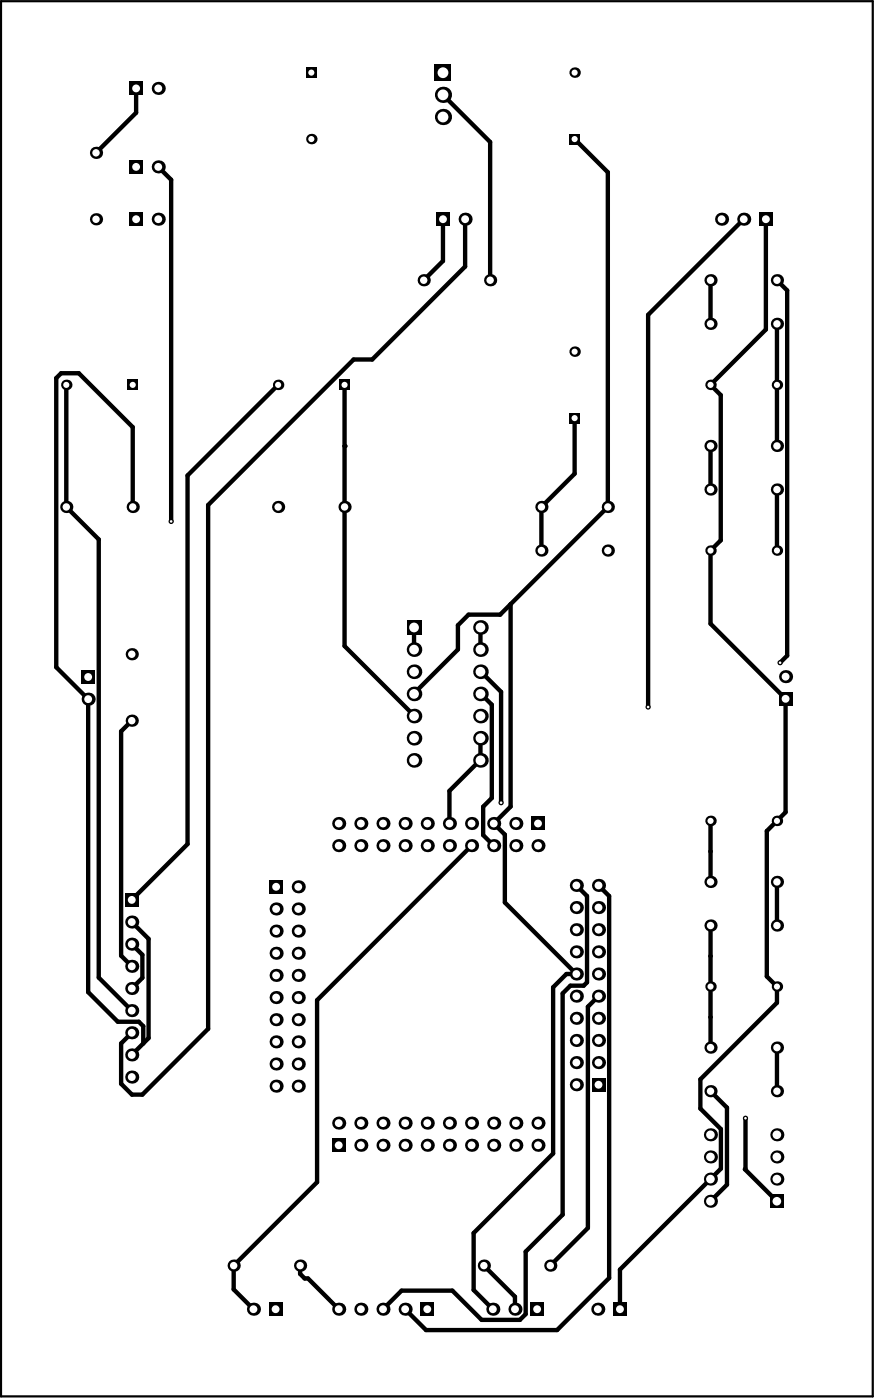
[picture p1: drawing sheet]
<svg xmlns="http://www.w3.org/2000/svg" width="334mm" height="534mm" viewBox="0 0 334 534" stroke-linecap="round" stroke-linejoin="round" font-family="sans-serif">
<path d="M.4 .5h332.4v532.2h-332.4z" fill="none" stroke="#000" stroke-width=".85"/>
<g fill="none" stroke="#000" stroke-width="1.7">
<path d="M51.9 33.7v9.3l-15.3 15.3M168.9 36.2l18 18v52.7M219.1 53.1l12.7 12.6v127.7l-41.1 41.1h-12l-4.1 4.1v9.2l-16.7 16.7M60.4 63.7l4.9 4.9v130.3M168.9 83.6v16l-7.3 7.3M177.4 83.6v18.1l-35.4 35.5h-7.1l-55.5 55.5v199.8l-25.1 25.1h-4l-4.1-4.1v-15.4l4.1-4.1M283.6 83.6l-36.4 36.5v149.6M292.1 83.6v42.1l-21.1 21.1 3.9 3.9v55.4l-3.9 3.9v28l28.6 28.6v43.3l-7.2 7.1v55.5l3.9 3.9v6.2l-29.2 29.2v11.1l7.8 7.9v15l-38.5 38.6v15.1M271 106.9v16.6M296.3 106.9l3.9 3.9v139.3l-2.7 2.7M296.3 123.5v46.6M25.3 146.8v46.6l12.4 12.4v167.2l12.6 12.6"/>
<path d="M106.1 146.8l-34.6 34.6v140.6l-21.2 21.3M131.4 146.8v99.7l26.5 26.5M219.1 159.5v21.2l-12.6 12.7v16.6M271 170.1v16.7M50.6 193.4v-30.4l-20.5-20.6h-6.8l-1.9 1.8v110.3l12.2 12.2v111.8l11.3 11.3h8l1.7 1.7v6.6M296.3 186.8v23.2M157.9 239.2v8.4M183.2 239.2v8.4M194.7 230.5v77.2l-6.4 6.5 4.2 4.2v25.9l27.3 27.3h-3.8l-5.1 5.1v63.4l-30.3 30.3v21.7l7.4 7.4M183.2 256.1l7.9 7.9v42.2M50.3 274.9l-4.1 4.1v85.6l4.1 4.1M183.2 264.5l4.4 4.4v35.6l-3.3 3.3v10.8l4 4"/>
<path d="M183.2 281.4v8.5l-11.8 11.8v12.5M271 313.2v23.3M179.8 322.6l-58.9 59v69.4l-31.8 31.8v9.1l7.6 7.6M219.8 337.8l4.1 4v33l-1.3 1.2h-5.1l-2.9 3v84.4l-14.1 14.1v23.8l-2.2 2.2h-14.6l-11.2-11.1h-19.4l-7 7.1M228.3 337.8l4 4v145.8l-19.8 19.8h-50l-8-7.9M271 324.8h.1M296.3 336.5v16.6M50.3 351.8l6.4 6.4v37.8l-6.4 6.5M271 353.1v46.6M50.3 360.2l4 4.1v8.8l-4 4M271 364.8h.1M228.3 380l-4.1 4.1v84.4l-14.3 14.3"/>
<path d="M271 388h.1M296.3 399.7v16.6M271 416.3l6.3 6.3v29.4l-6.4 6.3M284.3 426.6v19.2l-.2 .3 12.2 12.2M114.4 482.8v3.2l1.8 1.7h1.3l11.7 11.8M184.5 482.8l11.9 11.9v4.8"/>
</g>
<g fill="#000">
<circle cx="131.4" cy="170.2" r=".83"/>
<circle cx="284.3" cy="426.6" r="1"/>
</g>
<circle cx="284.3" cy="426.6" r=".5" fill="#fff"/>
<circle cx="297.5" cy="252.8" r="1" fill="#000"/>
<circle cx="297.5" cy="252.8" r=".5" fill="#fff"/>
<circle cx="247.2" cy="269.7" r="1" fill="#000"/>
<circle cx="247.2" cy="269.7" r=".5" fill="#fff"/>
<circle cx="65.3" cy="198.9" r="1" fill="#000"/>
<circle cx="65.3" cy="198.9" r=".5" fill="#fff"/>
<circle cx="191.1" cy="306.2" r="1" fill="#000"/>
<circle cx="191.1" cy="306.2" r=".5" fill="#fff"/>
<circle cx="60.4" cy="33.7" r="2.5" fill="#000"/>
<circle cx="60.4" cy="33.7" r="1.5" fill="#fff"/>
<circle cx="154.5" cy="499.5" r="2.5" fill="#000"/>
<circle cx="154.5" cy="499.5" r="1.5" fill="#fff"/>
<circle cx="161.6" cy="106.9" r="2.33" fill="#000"/>
<circle cx="161.6" cy="106.9" r="1.41" fill="#fff"/>
<path d="M233.9 497h5v5h-5z" fill-rule="evenodd" fill="#000"/>
<circle cx="236.4" cy="499.5" r="1.5" fill="#fff"/>
<circle cx="296.3" cy="106.9" r="2.33" fill="#000"/>
<circle cx="296.3" cy="106.9" r="1.41" fill="#fff"/>
<circle cx="33.6" cy="266.7" r="2.5" fill="#000"/>
<circle cx="33.6" cy="266.7" r="1.5" fill="#fff"/>
<path d="M31.1 255.8h5v5h-5z" fill-rule="evenodd" fill="#000"/>
<circle cx="33.6" cy="258.3" r="1.5" fill="#fff"/>
<circle cx="60.4" cy="83.6" r="2.5" fill="#000"/>
<circle cx="60.4" cy="83.6" r="1.5" fill="#fff"/>
<circle cx="60.4" cy="63.7" r="2.5" fill="#000"/>
<circle cx="60.4" cy="63.7" r="1.5" fill="#fff"/>
<circle cx="114.4" cy="482.8" r="2.33" fill="#000"/>
<circle cx="114.4" cy="482.8" r="1.41" fill="#fff"/>
<circle cx="154.5" cy="436.9" r="2.5" fill="#000"/>
<circle cx="154.5" cy="436.9" r="1.5" fill="#fff"/>
<circle cx="154.5" cy="428.5" r="2.5" fill="#000"/>
<circle cx="154.5" cy="428.5" r="1.5" fill="#fff"/>
<circle cx="154.5" cy="322.6" r="2.5" fill="#000"/>
<circle cx="154.5" cy="322.6" r="1.5" fill="#fff"/>
<circle cx="154.5" cy="314.2" r="2.5" fill="#000"/>
<circle cx="154.5" cy="314.2" r="1.5" fill="#fff"/>
<path d="M166.4 81.1h5v5h-5z" fill-rule="evenodd" fill="#000"/>
<circle cx="168.9" cy="83.6" r="1.5" fill="#fff"/>
<circle cx="188.3" cy="436.9" r="2.5" fill="#000"/>
<circle cx="188.3" cy="436.9" r="1.5" fill="#fff"/>
<circle cx="188.3" cy="428.5" r="2.5" fill="#000"/>
<circle cx="188.3" cy="428.5" r="1.5" fill="#fff"/>
<circle cx="188.3" cy="322.6" r="2.5" fill="#000"/>
<circle cx="188.3" cy="322.6" r="1.5" fill="#fff"/>
<circle cx="188.3" cy="314.2" r="2.5" fill="#000"/>
<circle cx="188.3" cy="314.2" r="1.5" fill="#fff"/>
<circle cx="283.6" cy="83.6" r="2.5" fill="#000"/>
<circle cx="283.6" cy="83.6" r="1.5" fill="#fff"/>
<circle cx="296.3" cy="416.3" r="2.33" fill="#000"/>
<circle cx="296.3" cy="416.3" r="1.41" fill="#fff"/>
<circle cx="296.3" cy="376.4" r="2" fill="#000"/>
<circle cx="296.3" cy="376.4" r="1.16" fill="#fff"/>
<circle cx="296.3" cy="353.1" r="2.33" fill="#000"/>
<circle cx="296.3" cy="353.1" r="1.41" fill="#fff"/>
<circle cx="296.3" cy="336.5" r="2.33" fill="#000"/>
<circle cx="296.3" cy="336.5" r="1.41" fill="#fff"/>
<circle cx="296.3" cy="313.2" r="2" fill="#000"/>
<circle cx="296.3" cy="313.2" r="1.16" fill="#fff"/>
<circle cx="296.3" cy="186.8" r="2.33" fill="#000"/>
<circle cx="296.3" cy="186.8" r="1.41" fill="#fff"/>
<circle cx="296.3" cy="170.1" r="2.33" fill="#000"/>
<circle cx="296.3" cy="170.1" r="1.41" fill="#fff"/>
<circle cx="296.3" cy="146.8" r="2" fill="#000"/>
<circle cx="296.3" cy="146.8" r="1.16" fill="#fff"/>
<circle cx="296.3" cy="123.5" r="2.33" fill="#000"/>
<circle cx="296.3" cy="123.5" r="1.41" fill="#fff"/>
<circle cx="296.3" cy="399.7" r="2.33" fill="#000"/>
<circle cx="296.3" cy="399.7" r="1.41" fill="#fff"/>
<circle cx="296.3" cy="210" r="2" fill="#000"/>
<circle cx="296.3" cy="210" r="1.16" fill="#fff"/>
<circle cx="50.3" cy="249.6" r="2.33" fill="#000"/>
<circle cx="50.2" cy="249.6" r="1.41" fill="#fff"/>
<circle cx="96.7" cy="499.5" r="2.5" fill="#000"/>
<circle cx="96.7" cy="499.5" r="1.5" fill="#fff"/>
<circle cx="129.2" cy="499.5" r="2.5" fill="#000"/>
<circle cx="129.2" cy="499.5" r="1.5" fill="#fff"/>
<circle cx="118.7" cy="53.1" r="2" fill="#000"/>
<circle cx="118.7" cy="53.1" r="1.16" fill="#fff"/>
<circle cx="137.6" cy="499.5" r="2.5" fill="#000"/>
<circle cx="137.6" cy="499.5" r="1.5" fill="#fff"/>
<circle cx="146.1" cy="499.5" r="2.5" fill="#000"/>
<circle cx="146.1" cy="499.5" r="1.5" fill="#fff"/>
<circle cx="157.9" cy="290.1" r="2.79" fill="#000"/>
<circle cx="157.9" cy="290.1" r="1.86" fill="#fff"/>
<circle cx="157.9" cy="256.3" r="2.79" fill="#000"/>
<circle cx="157.9" cy="256.3" r="1.86" fill="#fff"/>
<circle cx="183.2" cy="290.1" r="2.79" fill="#000"/>
<circle cx="183.2" cy="290.1" r="1.86" fill="#fff"/>
<circle cx="183.2" cy="256.3" r="2.79" fill="#000"/>
<circle cx="183.2" cy="256.3" r="1.86" fill="#fff"/>
<path d="M202.4 497h4.9v5h-4.9z" fill-rule="evenodd" fill="#000"/>
<circle cx="204.8" cy="499.5" r="1.5" fill="#fff"/>
<circle cx="196.4" cy="499.5" r="2.5" fill="#000"/>
<circle cx="196.4" cy="499.5" r="1.5" fill="#fff"/>
<circle cx="228" cy="499.5" r="2.5" fill="#000"/>
<circle cx="228" cy="499.5" r="1.5" fill="#fff"/>
<circle cx="228.3" cy="405.4" r="2.5" fill="#000"/>
<circle cx="228.3" cy="405.4" r="1.5" fill="#fff"/>
<circle cx="219.8" cy="405.4" r="2.5" fill="#000"/>
<circle cx="219.8" cy="405.4" r="1.5" fill="#fff"/>
<circle cx="228.3" cy="371.6" r="2.5" fill="#000"/>
<circle cx="228.3" cy="371.6" r="1.5" fill="#fff"/>
<circle cx="219.8" cy="371.6" r="2.5" fill="#000"/>
<circle cx="219.8" cy="371.6" r="1.5" fill="#fff"/>
<circle cx="228.3" cy="337.8" r="2.5" fill="#000"/>
<circle cx="228.3" cy="337.8" r="1.5" fill="#fff"/>
<circle cx="219.8" cy="337.8" r="2.5" fill="#000"/>
<circle cx="219.8" cy="337.8" r="1.5" fill="#fff"/>
<circle cx="219.1" cy="134.2" r="2" fill="#000"/>
<circle cx="219.1" cy="134.2" r="1.16" fill="#fff"/>
<path d="M217.1 51.1h4v3.9h-4z" fill-rule="evenodd" fill="#000"/>
<circle cx="219.1" cy="53.1" r="1.16" fill="#fff"/>
<circle cx="50.3" cy="402.5" r="2.5" fill="#000"/>
<circle cx="50.2" cy="402.5" r="1.5" fill="#fff"/>
<circle cx="50.3" cy="410.9" r="2.5" fill="#000"/>
<circle cx="50.2" cy="410.9" r="1.5" fill="#fff"/>
<circle cx="50.3" cy="377.1" r="2.5" fill="#000"/>
<circle cx="50.2" cy="377.1" r="1.5" fill="#fff"/>
<circle cx="50.3" cy="385.6" r="2.5" fill="#000"/>
<circle cx="50.2" cy="385.6" r="1.5" fill="#fff"/>
<circle cx="50.3" cy="394" r="2.5" fill="#000"/>
<circle cx="50.2" cy="394" r="1.5" fill="#fff"/>
<circle cx="50.3" cy="360.2" r="2.5" fill="#000"/>
<circle cx="50.2" cy="360.2" r="1.5" fill="#fff"/>
<circle cx="50.3" cy="351.8" r="2.5" fill="#000"/>
<circle cx="50.2" cy="351.8" r="1.5" fill="#fff"/>
<circle cx="50.3" cy="274.9" r="2.33" fill="#000"/>
<circle cx="50.2" cy="274.9" r="1.41" fill="#fff"/>
<circle cx="50.6" cy="193.4" r="2.33" fill="#000"/>
<circle cx="50.6" cy="193.4" r="1.41" fill="#fff"/>
<path d="M48.6 144.8h4v4h-4z" fill-rule="evenodd" fill="#000"/>
<circle cx="50.6" cy="146.8" r="1.16" fill="#fff"/>
<circle cx="36.6" cy="83.7" r="2.33" fill="#000"/>
<circle cx="36.6" cy="83.7" r="1.41" fill="#fff"/>
<circle cx="36.6" cy="58.3" r="2.33" fill="#000"/>
<circle cx="36.6" cy="58.3" r="1.41" fill="#fff"/>
<circle cx="89.1" cy="482.8" r="2.33" fill="#000"/>
<circle cx="89.1" cy="482.8" r="1.41" fill="#fff"/>
<path d="M126.7 434.4h5v5h-5z" fill-rule="evenodd" fill="#000"/>
<circle cx="129.2" cy="436.9" r="1.5" fill="#fff"/>
<circle cx="129.2" cy="428.5" r="2.5" fill="#000"/>
<circle cx="129.2" cy="428.5" r="1.5" fill="#fff"/>
<circle cx="113.8" cy="405.9" r="2.5" fill="#000"/>
<circle cx="113.7" cy="405.9" r="1.5" fill="#fff"/>
<circle cx="113.8" cy="414.4" r="2.5" fill="#000"/>
<circle cx="113.7" cy="414.4" r="1.5" fill="#fff"/>
<circle cx="113.8" cy="380.6" r="2.5" fill="#000"/>
<circle cx="113.7" cy="380.6" r="1.5" fill="#fff"/>
<circle cx="113.8" cy="389" r="2.5" fill="#000"/>
<circle cx="113.7" cy="389" r="1.5" fill="#fff"/>
<circle cx="113.8" cy="355.2" r="2.5" fill="#000"/>
<circle cx="113.7" cy="355.2" r="1.5" fill="#fff"/>
<circle cx="113.8" cy="363.7" r="2.5" fill="#000"/>
<circle cx="113.7" cy="363.7" r="1.5" fill="#fff"/>
<circle cx="113.8" cy="338.3" r="2.5" fill="#000"/>
<circle cx="113.7" cy="338.3" r="1.5" fill="#fff"/>
<circle cx="129.2" cy="322.6" r="2.5" fill="#000"/>
<circle cx="129.2" cy="322.6" r="1.5" fill="#fff"/>
<circle cx="129.2" cy="314.2" r="2.5" fill="#000"/>
<circle cx="129.2" cy="314.2" r="1.5" fill="#fff"/>
<circle cx="131.4" cy="193.4" r="2.33" fill="#000"/>
<circle cx="131.4" cy="193.4" r="1.41" fill="#fff"/>
<path d="M129.4 144.8h4v4h-4z" fill-rule="evenodd" fill="#000"/>
<circle cx="131.4" cy="146.8" r="1.16" fill="#fff"/>
<path d="M116.7 25.7h4v4h-4z" fill-rule="evenodd" fill="#000"/>
<circle cx="118.7" cy="27.7" r="1.16" fill="#fff"/>
<circle cx="137.6" cy="436.9" r="2.5" fill="#000"/>
<circle cx="137.6" cy="436.9" r="1.5" fill="#fff"/>
<circle cx="137.6" cy="428.5" r="2.5" fill="#000"/>
<circle cx="137.6" cy="428.5" r="1.5" fill="#fff"/>
<circle cx="146.1" cy="436.9" r="2.5" fill="#000"/>
<circle cx="146.1" cy="436.9" r="1.5" fill="#fff"/>
<circle cx="146.1" cy="428.5" r="2.5" fill="#000"/>
<circle cx="146.1" cy="428.5" r="1.5" fill="#fff"/>
<circle cx="146.1" cy="322.6" r="2.5" fill="#000"/>
<circle cx="146.1" cy="322.6" r="1.5" fill="#fff"/>
<circle cx="137.6" cy="322.6" r="2.5" fill="#000"/>
<circle cx="137.6" cy="322.6" r="1.5" fill="#fff"/>
<circle cx="146.1" cy="314.2" r="2.5" fill="#000"/>
<circle cx="146.1" cy="314.2" r="1.5" fill="#fff"/>
<circle cx="137.6" cy="314.2" r="2.5" fill="#000"/>
<circle cx="137.6" cy="314.2" r="1.5" fill="#fff"/>
<circle cx="157.9" cy="273.2" r="2.79" fill="#000"/>
<circle cx="157.9" cy="273.2" r="1.86" fill="#fff"/>
<circle cx="157.9" cy="281.6" r="2.79" fill="#000"/>
<circle cx="157.9" cy="281.6" r="1.86" fill="#fff"/>
<path d="M155.1 236.6h5.6v5.6h-5.6z" fill-rule="evenodd" fill="#000"/>
<circle cx="157.9" cy="239.4" r="1.86" fill="#fff"/>
<circle cx="157.9" cy="247.8" r="2.79" fill="#000"/>
<circle cx="157.9" cy="247.8" r="1.86" fill="#fff"/>
<circle cx="184.5" cy="482.8" r="2.33" fill="#000"/>
<circle cx="184.5" cy="482.8" r="1.41" fill="#fff"/>
<circle cx="171.4" cy="436.9" r="2.5" fill="#000"/>
<circle cx="171.4" cy="436.9" r="1.5" fill="#fff"/>
<circle cx="171.4" cy="428.5" r="2.5" fill="#000"/>
<circle cx="171.4" cy="428.5" r="1.5" fill="#fff"/>
<circle cx="179.8" cy="436.9" r="2.5" fill="#000"/>
<circle cx="179.8" cy="436.9" r="1.5" fill="#fff"/>
<circle cx="179.8" cy="428.5" r="2.5" fill="#000"/>
<circle cx="179.8" cy="428.5" r="1.5" fill="#fff"/>
<circle cx="179.8" cy="322.6" r="2.5" fill="#000"/>
<circle cx="179.8" cy="322.6" r="1.5" fill="#fff"/>
<circle cx="171.4" cy="322.6" r="2.5" fill="#000"/>
<circle cx="171.4" cy="322.6" r="1.5" fill="#fff"/>
<circle cx="179.8" cy="314.2" r="2.5" fill="#000"/>
<circle cx="179.8" cy="314.2" r="1.5" fill="#fff"/>
<circle cx="171.4" cy="314.2" r="2.5" fill="#000"/>
<circle cx="171.4" cy="314.2" r="1.5" fill="#fff"/>
<circle cx="183.2" cy="281.6" r="2.79" fill="#000"/>
<circle cx="183.2" cy="281.6" r="1.86" fill="#fff"/>
<circle cx="183.2" cy="273.2" r="2.79" fill="#000"/>
<circle cx="183.2" cy="273.2" r="1.86" fill="#fff"/>
<circle cx="183.2" cy="247.8" r="2.79" fill="#000"/>
<circle cx="183.2" cy="247.8" r="1.86" fill="#fff"/>
<circle cx="183.2" cy="239.4" r="2.79" fill="#000"/>
<circle cx="183.2" cy="239.4" r="1.86" fill="#fff"/>
<circle cx="177.4" cy="83.6" r="2.5" fill="#000"/>
<circle cx="177.4" cy="83.6" r="1.5" fill="#fff"/>
<path d="M165.8 24.6h6.2v6.2h-6.2z" fill-rule="evenodd" fill="#000"/>
<circle cx="168.9" cy="27.7" r="2.06" fill="#fff"/>
<circle cx="168.9" cy="36.2" r="3.1" fill="#000"/>
<circle cx="168.9" cy="36.2" r="2.06" fill="#fff"/>
<circle cx="209.9" cy="482.8" r="2.33" fill="#000"/>
<circle cx="209.9" cy="482.8" r="1.41" fill="#fff"/>
<circle cx="196.7" cy="436.9" r="2.5" fill="#000"/>
<circle cx="196.7" cy="436.9" r="1.5" fill="#fff"/>
<circle cx="196.7" cy="428.5" r="2.5" fill="#000"/>
<circle cx="196.7" cy="428.5" r="1.5" fill="#fff"/>
<circle cx="205.2" cy="436.9" r="2.5" fill="#000"/>
<circle cx="205.2" cy="436.9" r="1.5" fill="#fff"/>
<circle cx="205.2" cy="428.5" r="2.5" fill="#000"/>
<circle cx="205.2" cy="428.5" r="1.5" fill="#fff"/>
<circle cx="205.2" cy="322.6" r="2.5" fill="#000"/>
<circle cx="205.2" cy="322.6" r="1.5" fill="#fff"/>
<circle cx="196.7" cy="322.6" r="2.5" fill="#000"/>
<circle cx="196.7" cy="322.6" r="1.5" fill="#fff"/>
<path d="M202.7 311.7h5v5h-5z" fill-rule="evenodd" fill="#000"/>
<circle cx="205.2" cy="314.2" r="1.5" fill="#fff"/>
<circle cx="196.7" cy="314.2" r="2.5" fill="#000"/>
<circle cx="196.7" cy="314.2" r="1.5" fill="#fff"/>
<circle cx="206.5" cy="193.4" r="2.33" fill="#000"/>
<circle cx="206.5" cy="193.4" r="1.41" fill="#fff"/>
<path d="M225.8 411.3h4.9v5h-4.9z" fill-rule="evenodd" fill="#000"/>
<circle cx="228.3" cy="413.8" r="1.5" fill="#fff"/>
<circle cx="219.8" cy="413.8" r="2.5" fill="#000"/>
<circle cx="219.8" cy="413.8" r="1.5" fill="#fff"/>
<circle cx="228.3" cy="388.5" r="2.5" fill="#000"/>
<circle cx="228.3" cy="388.5" r="1.5" fill="#fff"/>
<circle cx="219.8" cy="388.5" r="2.5" fill="#000"/>
<circle cx="219.8" cy="388.5" r="1.5" fill="#fff"/>
<circle cx="228.3" cy="380" r="2.5" fill="#000"/>
<circle cx="228.3" cy="380" r="1.5" fill="#fff"/>
<circle cx="219.8" cy="380" r="2.5" fill="#000"/>
<circle cx="219.8" cy="380" r="1.5" fill="#fff"/>
<circle cx="228.3" cy="363.1" r="2.5" fill="#000"/>
<circle cx="228.3" cy="363.1" r="1.5" fill="#fff"/>
<circle cx="219.8" cy="363.1" r="2.5" fill="#000"/>
<circle cx="219.8" cy="363.1" r="1.5" fill="#fff"/>
<circle cx="228.3" cy="354.7" r="2.5" fill="#000"/>
<circle cx="228.3" cy="354.7" r="1.5" fill="#fff"/>
<circle cx="219.8" cy="354.7" r="2.5" fill="#000"/>
<circle cx="219.8" cy="354.7" r="1.5" fill="#fff"/>
<circle cx="231.8" cy="193.4" r="2.33" fill="#000"/>
<circle cx="231.8" cy="193.4" r="1.41" fill="#fff"/>
<path d="M217.1 157.5h4v4h-4z" fill-rule="evenodd" fill="#000"/>
<circle cx="219.1" cy="159.5" r="1.16" fill="#fff"/>
<circle cx="219.1" cy="27.7" r="2" fill="#000"/>
<circle cx="219.1" cy="27.7" r="1.16" fill="#fff"/>
<path d="M289.6 81.1h5v5h-5z" fill-rule="evenodd" fill="#000"/>
<circle cx="292.1" cy="83.6" r="1.5" fill="#fff"/>
<circle cx="275.2" cy="83.6" r="2.5" fill="#000"/>
<circle cx="275.2" cy="83.6" r="1.5" fill="#fff"/>
<circle cx="50.3" cy="368.7" r="2.5" fill="#000"/>
<circle cx="50.2" cy="368.7" r="1.5" fill="#fff"/>
<path d="M47.8 340.8h4.9v5h-4.9z" fill-rule="evenodd" fill="#000"/>
<circle cx="50.2" cy="343.3" r="1.5" fill="#fff"/>
<circle cx="113.8" cy="372.1" r="2.5" fill="#000"/>
<circle cx="113.7" cy="372.1" r="1.5" fill="#fff"/>
<circle cx="113.8" cy="397.5" r="2.5" fill="#000"/>
<circle cx="113.7" cy="397.5" r="1.5" fill="#fff"/>
<circle cx="113.8" cy="346.8" r="2.5" fill="#000"/>
<circle cx="113.7" cy="346.8" r="1.5" fill="#fff"/>
<circle cx="157.9" cy="264.7" r="2.79" fill="#000"/>
<circle cx="157.9" cy="264.7" r="1.86" fill="#fff"/>
<circle cx="183.2" cy="264.7" r="2.79" fill="#000"/>
<circle cx="183.2" cy="264.7" r="1.86" fill="#fff"/>
<circle cx="168.9" cy="44.6" r="3.1" fill="#000"/>
<circle cx="168.9" cy="44.6" r="2.06" fill="#fff"/>
<circle cx="206.5" cy="210" r="2.33" fill="#000"/>
<circle cx="206.5" cy="210" r="1.41" fill="#fff"/>
<circle cx="228.3" cy="396.9" r="2.5" fill="#000"/>
<circle cx="228.3" cy="396.9" r="1.5" fill="#fff"/>
<circle cx="219.8" cy="396.9" r="2.5" fill="#000"/>
<circle cx="219.8" cy="396.9" r="1.5" fill="#fff"/>
<circle cx="228.3" cy="346.2" r="2.5" fill="#000"/>
<circle cx="228.3" cy="346.2" r="1.5" fill="#fff"/>
<circle cx="219.8" cy="346.2" r="2.5" fill="#000"/>
<circle cx="219.8" cy="346.2" r="1.5" fill="#fff"/>
<circle cx="231.8" cy="210" r="2.33" fill="#000"/>
<circle cx="231.8" cy="210" r="1.41" fill="#fff"/>
<path d="M49.4 31.2h5v5h-5z" fill-rule="evenodd" fill="#000"/>
<circle cx="51.9" cy="33.7" r="1.5" fill="#fff"/>
<path d="M160.5 497h4.9v5h-4.9z" fill-rule="evenodd" fill="#000"/>
<circle cx="163" cy="499.5" r="1.5" fill="#fff"/>
<path d="M102.6 497h5v5h-5z" fill-rule="evenodd" fill="#000"/>
<circle cx="105.1" cy="499.5" r="1.5" fill="#fff"/>
<circle cx="188" cy="499.5" r="2.5" fill="#000"/>
<circle cx="188" cy="499.5" r="1.5" fill="#fff"/>
<circle cx="271" cy="106.9" r="2.33" fill="#000"/>
<circle cx="271" cy="106.9" r="1.41" fill="#fff"/>
<circle cx="186.9" cy="106.9" r="2.33" fill="#000"/>
<circle cx="186.9" cy="106.9" r="1.41" fill="#fff"/>
<circle cx="25.3" cy="193.4" r="2.33" fill="#000"/>
<circle cx="25.3" cy="193.4" r="1.41" fill="#fff"/>
<circle cx="25.3" cy="146.8" r="2" fill="#000"/>
<circle cx="25.3" cy="146.8" r="1.16" fill="#fff"/>
<path d="M49.4 81.1h5v5h-5z" fill-rule="evenodd" fill="#000"/>
<circle cx="51.9" cy="83.6" r="1.5" fill="#fff"/>
<path d="M49.4 61.2h5v5h-5z" fill-rule="evenodd" fill="#000"/>
<circle cx="51.9" cy="63.7" r="1.5" fill="#fff"/>
<circle cx="163" cy="436.9" r="2.5" fill="#000"/>
<circle cx="163" cy="436.9" r="1.5" fill="#fff"/>
<circle cx="163" cy="428.5" r="2.5" fill="#000"/>
<circle cx="163" cy="428.5" r="1.5" fill="#fff"/>
<circle cx="105.3" cy="405.9" r="2.5" fill="#000"/>
<circle cx="105.3" cy="405.9" r="1.5" fill="#fff"/>
<circle cx="105.3" cy="414.4" r="2.5" fill="#000"/>
<circle cx="105.3" cy="414.4" r="1.5" fill="#fff"/>
<circle cx="105.3" cy="380.6" r="2.5" fill="#000"/>
<circle cx="105.3" cy="380.6" r="1.5" fill="#fff"/>
<circle cx="105.3" cy="389" r="2.5" fill="#000"/>
<circle cx="105.3" cy="389" r="1.5" fill="#fff"/>
<circle cx="105.3" cy="355.2" r="2.5" fill="#000"/>
<circle cx="105.3" cy="355.2" r="1.5" fill="#fff"/>
<circle cx="105.3" cy="363.7" r="2.5" fill="#000"/>
<circle cx="105.3" cy="363.7" r="1.5" fill="#fff"/>
<path d="M102.8 335.8h5v5h-5z" fill-rule="evenodd" fill="#000"/>
<circle cx="105.3" cy="338.3" r="1.5" fill="#fff"/>
<circle cx="163" cy="322.6" r="2.5" fill="#000"/>
<circle cx="163" cy="322.6" r="1.5" fill="#fff"/>
<circle cx="163" cy="314.2" r="2.5" fill="#000"/>
<circle cx="163" cy="314.2" r="1.5" fill="#fff"/>
<circle cx="106.1" cy="193.4" r="2.33" fill="#000"/>
<circle cx="106.1" cy="193.4" r="1.41" fill="#fff"/>
<circle cx="106.1" cy="146.8" r="2" fill="#000"/>
<circle cx="106.1" cy="146.8" r="1.16" fill="#fff"/>
<circle cx="270.9" cy="458.3" r="2.49" fill="#000"/>
<circle cx="270.9" cy="458.3" r="1.65" fill="#fff"/>
<circle cx="270.9" cy="432.9" r="2.49" fill="#000"/>
<circle cx="270.9" cy="432.9" r="1.65" fill="#fff"/>
<circle cx="270.9" cy="441.4" r="2.49" fill="#000"/>
<circle cx="270.9" cy="441.4" r="1.65" fill="#fff"/>
<circle cx="271" cy="416.3" r="2.33" fill="#000"/>
<circle cx="271" cy="416.3" r="1.41" fill="#fff"/>
<circle cx="271" cy="376.4" r="2" fill="#000"/>
<circle cx="271" cy="376.4" r="1.16" fill="#fff"/>
<circle cx="271" cy="353.1" r="2.33" fill="#000"/>
<circle cx="271" cy="353.1" r="1.41" fill="#fff"/>
<circle cx="271" cy="336.5" r="2.33" fill="#000"/>
<circle cx="271" cy="336.5" r="1.41" fill="#fff"/>
<circle cx="271" cy="313.2" r="2" fill="#000"/>
<circle cx="271" cy="313.2" r="1.16" fill="#fff"/>
<circle cx="271" cy="186.8" r="2.33" fill="#000"/>
<circle cx="271" cy="186.8" r="1.41" fill="#fff"/>
<circle cx="271" cy="170.1" r="2.33" fill="#000"/>
<circle cx="271" cy="170.1" r="1.41" fill="#fff"/>
<circle cx="271" cy="146.8" r="2" fill="#000"/>
<circle cx="271" cy="146.8" r="1.16" fill="#fff"/>
<circle cx="271" cy="123.5" r="2.33" fill="#000"/>
<circle cx="271" cy="123.5" r="1.41" fill="#fff"/>
<path d="M293.8 455.8h5v5h-5z" fill-rule="evenodd" fill="#000"/>
<circle cx="296.3" cy="458.3" r="1.65" fill="#fff"/>
<circle cx="296.3" cy="441.4" r="2.49" fill="#000"/>
<circle cx="296.3" cy="441.4" r="1.65" fill="#fff"/>
<circle cx="296.3" cy="432.9" r="2.49" fill="#000"/>
<circle cx="296.3" cy="432.9" r="1.65" fill="#fff"/>
<path d="M297.1 264.1h5v5h-5z" fill-rule="evenodd" fill="#000"/>
<circle cx="299.6" cy="266.6" r="1.5" fill="#fff"/>
<circle cx="299.6" cy="258.1" r="2.5" fill="#000"/>
<circle cx="299.6" cy="258.1" r="1.5" fill="#fff"/>
<circle cx="105.3" cy="372.1" r="2.5" fill="#000"/>
<circle cx="105.3" cy="372.1" r="1.5" fill="#fff"/>
<circle cx="105.3" cy="397.5" r="2.5" fill="#000"/>
<circle cx="105.3" cy="397.5" r="1.5" fill="#fff"/>
<circle cx="105.3" cy="346.8" r="2.5" fill="#000"/>
<circle cx="105.3" cy="346.8" r="1.5" fill="#fff"/>
<circle cx="271" cy="399.7" r="2.33" fill="#000"/>
<circle cx="271" cy="399.7" r="1.41" fill="#fff"/>
<circle cx="270.9" cy="449.8" r="2.49" fill="#000"/>
<circle cx="270.9" cy="449.8" r="1.65" fill="#fff"/>
<circle cx="271" cy="210" r="2" fill="#000"/>
<circle cx="271" cy="210" r="1.16" fill="#fff"/>
<circle cx="296.3" cy="449.8" r="2.49" fill="#000"/>
<circle cx="296.3" cy="449.8" r="1.65" fill="#fff"/>
</svg>
